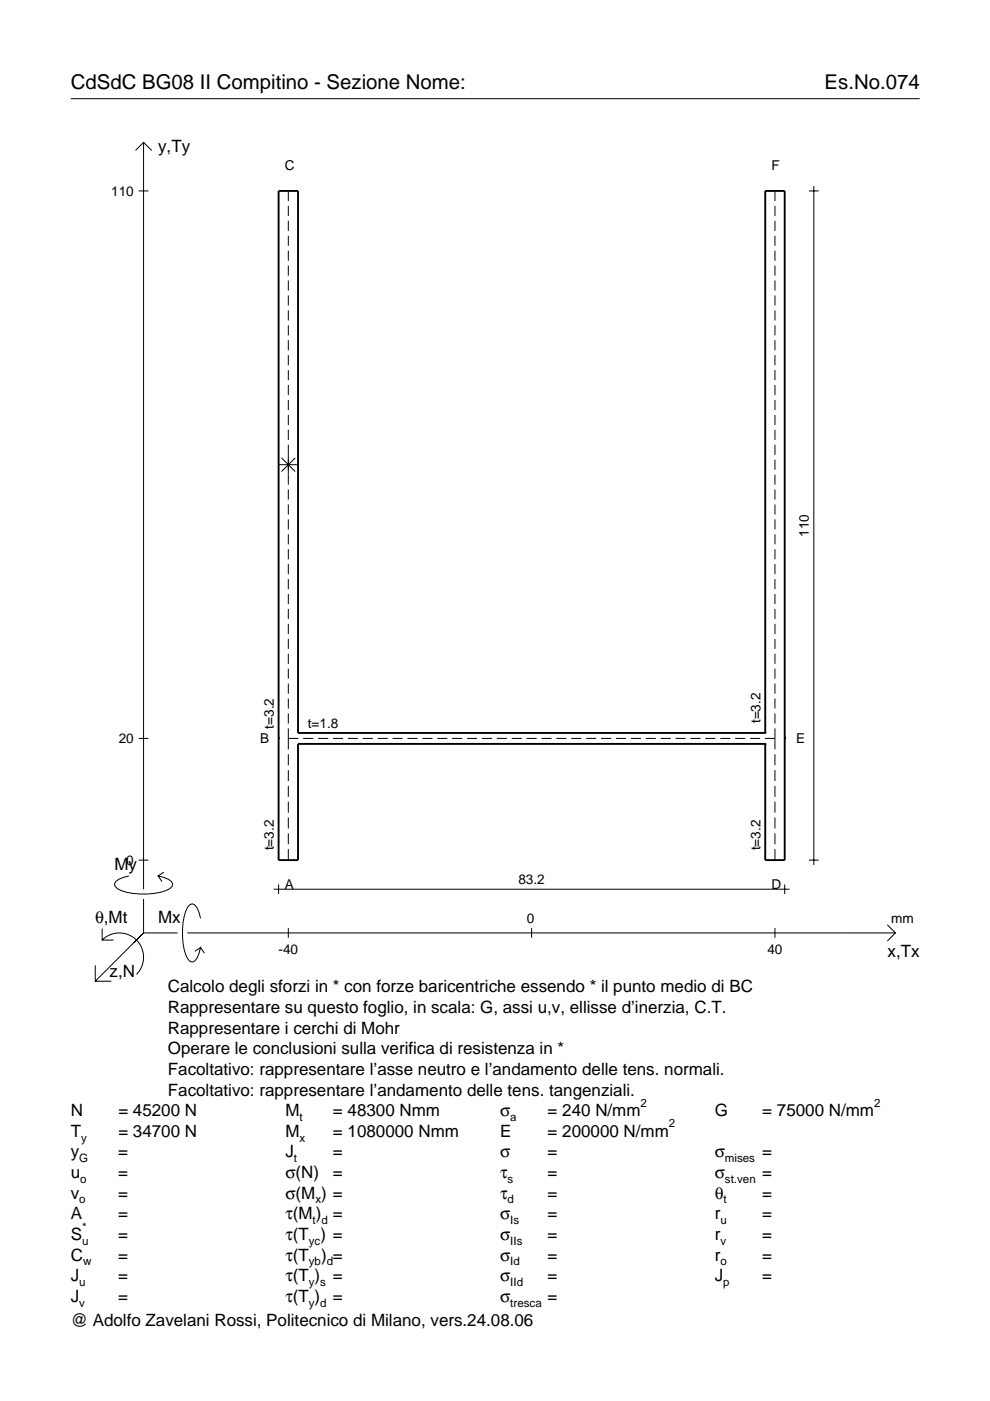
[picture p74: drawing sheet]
<svg xmlns="http://www.w3.org/2000/svg" width="210mm" height="297mm" viewBox="0 0 210 297" stroke-linecap="round" stroke-linejoin="round" font-family="sans-serif">
<defs><g id="words">
<g font-size="4.3">
<text x="15" y="18.9">CdSdC BG08 II Compitino - Sezione Nome:</text>
<text x="174.8" y="18.9">Es.No.074</text>
</g>
<g font-size="3.6">
<text x="33.5" y="32.3">y,Ty</text>
<text x="24.3" y="184.4">My</text>
<text x="20.1" y="195.7">θ,Mt</text>
<text x="33.5" y="195.7">Mx</text>
<text x="188.2" y="203">x,Tx</text>
<text x="23.2" y="207.1">z,N</text>
<text x="35.6" y="210.4">Calcolo degli sforzi in * con forze baricentriche essendo * il punto medio di BC</text>
<text x="35.6" y="214.8">Rappresentare su questo foglio, in scala: G, assi u,v, ellisse d’inerzia, C.T.</text>
<text x="35.6" y="219.2">Rappresentare i cerchi di Mohr</text>
<text x="35.6" y="223.5">Operare le conclusioni sulla verifica di resistenza in *</text>
<text x="35.6" y="227.9">Facoltativo: rappresentare l’asse neutro e l’andamento delle tens. normali.</text>
<text x="35.6" y="232.3">Facoltativo: rappresentare l’andamento delle tens. tangenziali.</text>
<text x="15" y="236.7">N</text>
<text x="25.1" y="236.7">= 45200 N</text>
<text x="60.5" y="236.7">M</text>
<text x="70.6" y="236.7">= 48300 Nmm</text>
<text x="106" y="236.7">σ</text>
<text x="116.1" y="236.7">= 240 N/mm</text>
<text x="151.5" y="236.7">G</text>
<text x="161.6" y="236.7">= 75000 N/mm</text>
<text x="15" y="245.4">y</text>
<text x="15" y="241">T</text>
<text x="25.1" y="245.4">=</text>
<text x="25.1" y="241">= 34700 N</text>
<text x="60.5" y="245.4">J</text>
<text x="60.5" y="241">M</text>
<text x="70.6" y="245.4">=</text>
<text x="70.6" y="241">= 1080000 Nmm</text>
<text x="106" y="245.4">σ</text>
<text x="106" y="241">E</text>
<text x="116.1" y="245.4">=</text>
<text x="116.1" y="241">= 200000 N/mm</text>
<text x="151.5" y="245.4">σ</text>
<text x="161.6" y="245.4">=</text>
<text x="15" y="249.8">u</text>
<text x="25.1" y="249.8">=</text>
<text x="60.5" y="249.8">σ(N)</text>
<text x="70.6" y="249.8">=</text>
<text x="106" y="249.8">τ</text>
<text x="116.1" y="249.8">=</text>
<text x="151.5" y="249.8">σ</text>
<text x="161.6" y="249.8">=</text>
<text x="15" y="254.2">v</text>
<text x="25.1" y="254.2">=</text>
<text x="60.5" y="254.2">σ(M ) =</text>
<text x="106" y="254.2">τ</text>
<text x="116.1" y="254.2">=</text>
<text x="151.5" y="254.2">θ</text>
<text x="161.6" y="254.2">=</text>
<text x="15" y="258.5">A</text>
<text x="15" y="262.9">S</text>
<text x="25.1" y="262.9">=</text>
<text x="25.1" y="258.5">=</text>
<text x="60.5" y="262.9">τ(T ) =</text>
<text x="60.5" y="258.5">τ(M ) =</text>
<text x="106" y="258.5">σ</text>
<text x="106" y="262.9">σ</text>
<text x="116.1" y="258.5">=</text>
<text x="116.1" y="262.9">=</text>
<text x="151.5" y="258.5">r</text>
<text x="151.5" y="262.9">r</text>
<text x="161.6" y="258.5">=</text>
<text x="161.6" y="262.9">=</text>
<text x="15" y="267.3">C</text>
<text x="25.1" y="267.3">=</text>
<text x="60.5" y="267.3">τ(T</text>
<text x="68.1" y="267.3">) =</text>
<text x="106" y="267.3">σ</text>
<text x="116.1" y="267.3">=</text>
<text x="151.5" y="267.3">r</text>
<text x="161.6" y="267.3">=</text>
<text x="15" y="271.7">J</text>
<text x="25.1" y="271.7">=</text>
<text x="60.5" y="271.7">τ(T )</text>
<text x="70.6" y="271.7">=</text>
<text x="106" y="271.7">σ</text>
<text x="116.1" y="271.7">=</text>
<text x="151.5" y="271.7">J</text>
<text x="161.6" y="271.7">=</text>
<text x="15" y="276">J</text>
<text x="15" y="281.2">@ Adolfo Zavelani Rossi, Politecnico di Milano, vers.24.08.06</text>
<text x="25.1" y="276">=</text>
<text x="60.5" y="276">τ(T )</text>
<text x="70.6" y="276">=</text>
<text x="106" y="276">σ</text>
<text x="116.1" y="276">=</text>
</g>
<g font-size="2.9">
<text x="23.6" y="41.5">110</text>
<text x="60.4" y="36.1">C</text>
<text x="163.6" y="36.1">F</text>
<text x="171.5" y="113.8" transform="rotate(-90 171.5 113.8)">110</text>
<text x="58" y="154.5" transform="rotate(-90 58 154.5)">t=3.2</text>
<text x="65.2" y="154.4">t=1.8</text>
<text x="161.2" y="153.3" transform="rotate(-90 161.2 153.3)">t=3.2</text>
<text x="25.2" y="157.6">20</text>
<text x="55.1" y="157.5">B</text>
<text x="168.8" y="157.5">E</text>
<text x="26.8" y="183.4">0</text>
<text x="58" y="180.3" transform="rotate(-90 58 180.3)">t=3.2</text>
<text x="161.2" y="180.3" transform="rotate(-90 161.2 180.3)">t=3.2</text>
<text x="60.4" y="188.5">A</text>
<text x="109.9" y="187.5">83.2</text>
<text x="163.6" y="188.5">D</text>
<text x="111.7" y="195.7">0</text>
<text x="189" y="195.7">mm</text>
<text x="59" y="202.2">-40</text>
<text x="162.7" y="202.2">40</text>
</g>
<g font-size="2.4">
<text x="63.5" y="237.7">t</text>
<text x="108.2" y="237.7">a</text>
<text x="135.8" y="234.7">2</text>
<text x="141.8" y="239">2</text>
<text x="185.3" y="234.7">2</text>
<text x="17.2" y="242">y</text>
<text x="63.5" y="242">x</text>
<text x="16.8" y="246.4">G</text>
<text x="17" y="250.8">o</text>
<text x="62.3" y="246.4">t</text>
<text x="107.6" y="250.8">s</text>
<text x="153.7" y="246.4">mises</text>
<text x="153.7" y="250.8">st.ven</text>
<text x="16.8" y="255.2">o</text>
<text x="66.9" y="255.2">x</text>
<text x="107.6" y="255.2">d</text>
<text x="153.4" y="255.2">t</text>
<text x="17.4" y="263.9">u</text>
<text x="17.4" y="260.9">*</text>
<text x="65.5" y="263.9">yc</text>
<text x="66.3" y="259.5">t d</text>
<text x="108.2" y="259.5">Is</text>
<text x="108.2" y="263.9">IIs</text>
<text x="152.7" y="259.5">u</text>
<text x="152.7" y="263.9">v</text>
<text x="17.6" y="268.3">w</text>
<text x="65.5" y="268.3">yb d</text>
<text x="108.2" y="268.3">Id</text>
<text x="152.7" y="268.3">o</text>
<text x="16.8" y="272.7">u</text>
<text x="65.5" y="272.7">y s</text>
<text x="108.2" y="272.7">IId</text>
<text x="153.3" y="272.7">p</text>
<text x="16.8" y="277">v</text>
<text x="65.5" y="277">y d</text>
<text x="108.2" y="277">tresca</text>
</g>
</g></defs>
<g fill="none" stroke="#000" stroke-width=".21">
<path d="M15 20.9h180M28.7 31.9l1.7-1.7 1.8 1.7M30.4 30.2v158.3M172.5 39.5v143.9M29.4 40.5h2.1M61.1 40.5v2.1M61.1 43.7v2.1M61.1 46.8v2.2M61.1 50v2.1M61.1 53.1v2.2M61.1 56.3v2.1M61.1 59.5v2.1"/>
<path d="M164.3 40.5v2.1M164.3 43.7v2.1M164.3 46.8v2.2M164.3 50v2.1M164.3 53.1v2.2M164.3 56.3v2.1M164.3 59.5v2.1M171.5 40.5h2.1M61.1 62.6v2.2M61.1 65.8v2.1M61.1 69v2.1M61.1 72.1v2.2"/>
<path d="M61.1 75.3v2.1M61.1 78.5v2.1M164.3 62.6v2.2M164.3 65.8v2.1M164.3 69v2.1M164.3 72.1v2.2M164.3 75.3v2.1M164.3 78.5v2.1M59.1 98.5h4.1M59.7 97.1l2.9 2.9M61.1 81.6v2.2M61.1 84.8v2.1"/>
<path d="M61.1 88v2.1M61.1 91.1v2.2M61.1 94.3v8.5M62.6 97.1l-2.9 2.9M164.3 81.6v2.2M164.3 84.8v2.1M164.3 88v2.1M164.3 91.1v2.2M164.3 94.3v2.1M164.3 97.5v2.1M61.1 103.8v2.1M61.1 107v2.1"/>
<path d="M61.1 110.1v2.2M61.1 113.3v2.1M61.1 116.5v2.1M61.1 119.6v2.2M164.3 100.6v2.2M164.3 103.8v2.1M164.3 107v2.1M164.3 110.1v2.2M164.3 113.3v2.1M164.3 116.5v2.1M164.3 119.6v2.2M61.1 122.8v2.1"/>
<path d="M61.1 125.9v2.2M61.1 129.1v2.1M61.1 132.3v2.1M61.1 135.4v2.2M61.1 138.6v2.1M164.3 122.8v2.1M164.3 125.9v2.2M164.3 129.1v2.1M164.3 132.3v2.1M164.3 135.4v2.2M164.3 138.6v2.1M29.4 156.6h2.1"/>
<path d="M61.1 156.6h2.2M61.1 141.8v2.1M61.1 144.9v2.2M61.1 148.1v2.1M61.1 151.3v2.1M61.1 154.4v4.5M61.1 159.9v2.3M64.3 156.6h2.1M67.4 156.6h2.2M70.6 156.6h2.1M73.8 156.6h2.1M76.9 156.6h2.1"/>
<path d="M80.1 156.6h2.1M83.2 156.6h2.2M86.4 156.6h2.1M89.5 156.6h2.2M92.7 156.6h2.1M95.9 156.6h2.1M99 156.6h2.1M102.2 156.6h2.1M105.3 156.6h2.2M108.5 156.6h2.1M111.7 156.6h2.1M114.8 156.6h2.1"/>
<path d="M118 156.6h2.1M121.1 156.6h2.2M124.3 156.6h2.1M127.4 156.6h2.2M130.6 156.6h2.1M133.8 156.6h2.1M136.9 156.6h2.1M140.1 156.6h2.1M143.2 156.6h2.2M146.4 156.6h2.1M149.5 156.6h2.2M152.7 156.6h2.1"/>
<path d="M155.9 156.6h2.1M159 156.6h2.1M162.2 156.6h2.1M164.3 141.8v2.1M164.3 144.9v2.2M164.3 148.1v2.1M164.3 151.3v2.1M164.3 154.4v4.5M164.3 159.9v2.3M61.1 163.3v2.3M61.1 166.6v2.3M61.1 170v2.3"/>
<path d="M61.1 173.3v2.4M61.1 176.7v2.3M164.3 163.3v2.3M164.3 166.6v2.3M164.3 170v2.3M164.3 173.3v2.4M164.3 176.7v2.3M21.7 199.3a5.1 5.1 0 0 1 7.2 0 5.1 5.1 0 0 1 0 7.3M21.7 196.9v2.4h2.4M27.3 185.7a3.6 3.6 0 0 0-3 1.7l.1 .5a5.6 5.6 0 0 0 3.8 1.5 13.4 13.4 0 0 0 7.8-1l.5-.5 .1-.5a3.6 3.6 0 0 0-3.1-1.7l.8 1.2M29.4 182.4h2.1M30.4 190.6v7.2"/>
<path d="M30.4 197.8l-10.2 10.2M30.4 197.8h7.2M34.7 184.9l-1.2 .8M39.7 197.8h150.1M42.5 194.7a3.6 3.6 0 0 0-1.7-3.1l-.5 .2a5.7 5.7 0 0 0-1.5 3.7 13.3 13.3 0 0 0 1 7.9l.5 .5 .5 .1a3.6 3.6 0 0 0 1.7-3.1l-1.2 .8M58 188.5h109.4M59.1 187.5v2.1M61.1 180v2.4M61.1 196.8v2M112.7 196.8v2M164.3 180v2.4M164.3 196.8v2"/>
<path d="M166.4 187.5v2.1M171.5 182.4h2.1M188.1 196.1l1.7 1.7-1.7 1.7M20.2 204.7v3.3h3.4M42.5 200.9l.8 1.2"/>
</g>
<path d="M59.1 156.6h.1M63.2 157.7h.1M63.2 155.4h.1M63.2 155.4v-114.9h-4.1v141.9h4.1v-24.7M63.2 157.7h99M63.2 155.4h99M162.2 157.7h.1M162.2 155.4h.1M162.2 155.4v-114.9h4.2v141.9h-4.2v-24.7M166.4 156.6h.1" fill="none" stroke="#000" stroke-width=".4"/>
<use href="#words"/>
</svg>
